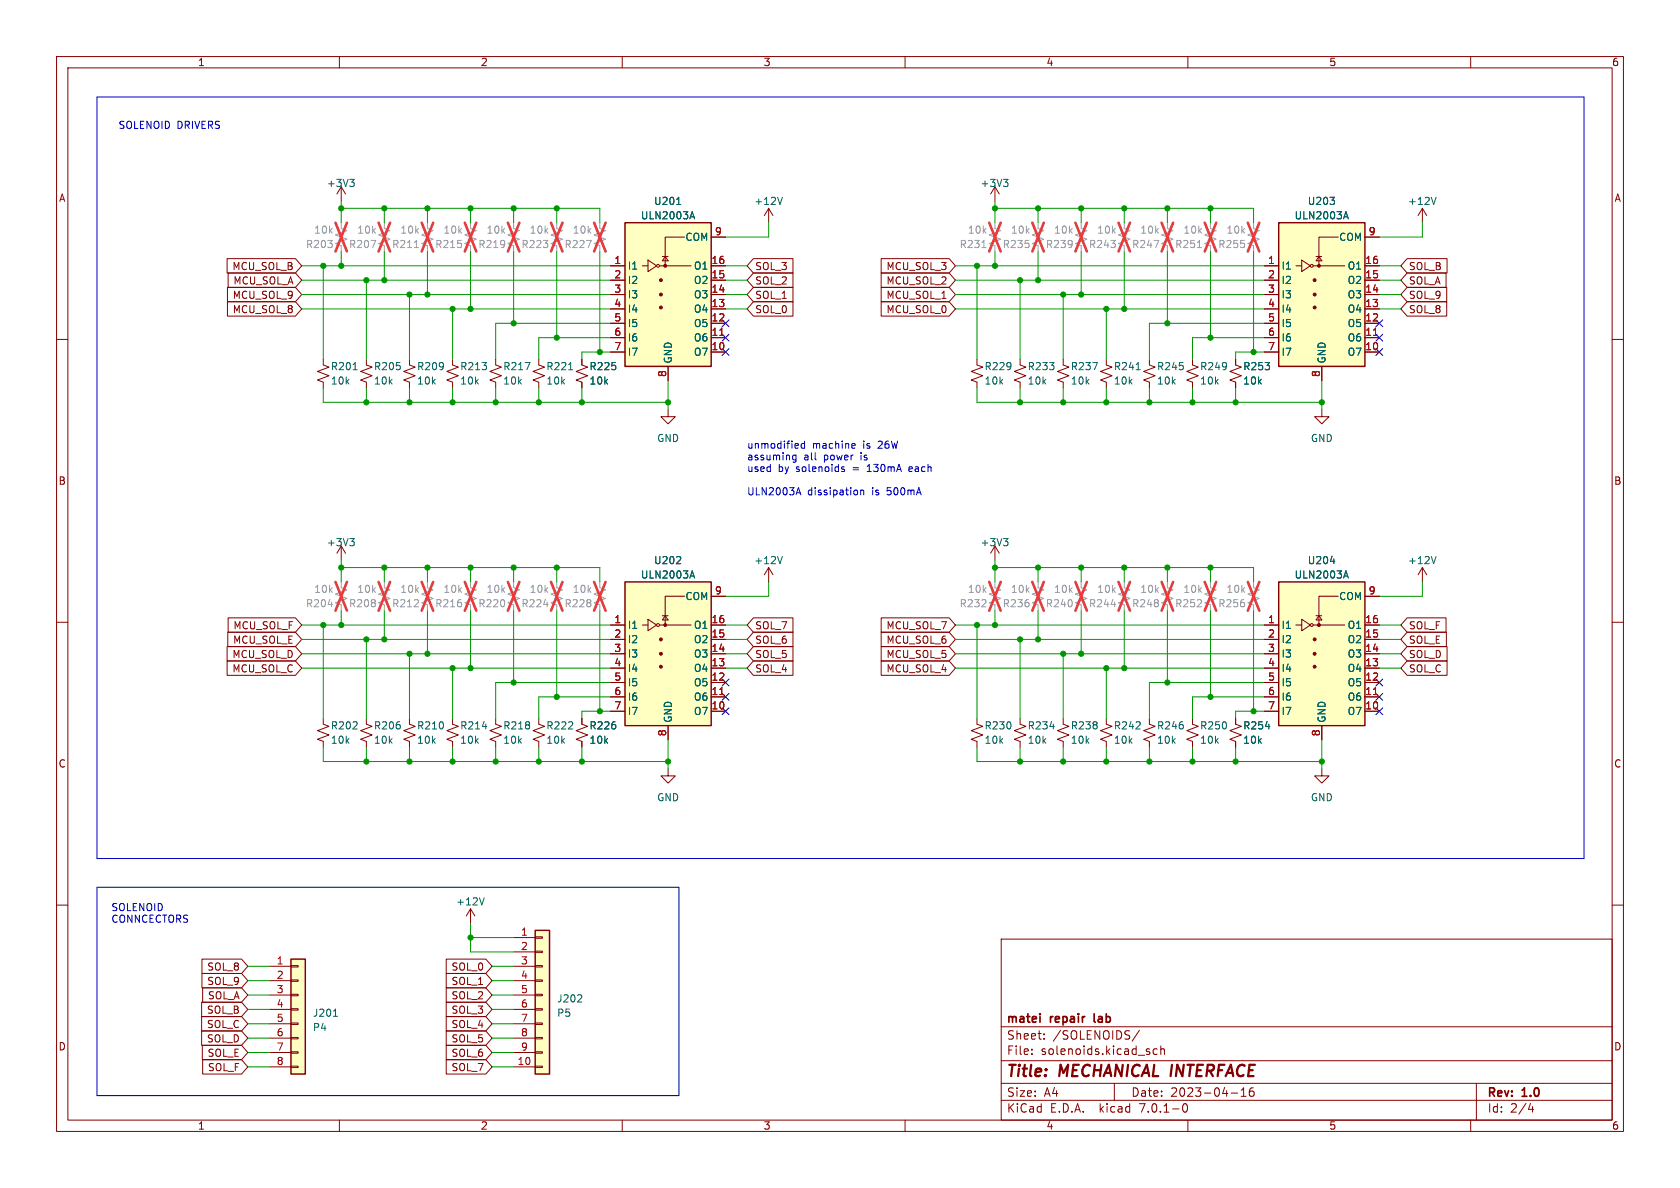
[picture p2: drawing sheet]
<svg xmlns="http://www.w3.org/2000/svg" width="297mm" height="210mm" viewBox="0 0 297 210" stroke-linecap="round" stroke-linejoin="round" font-family="sans-serif">
<defs><g id="words">
<g font-size="2.8" fill="#840000">
<text x="178" y="190.8">Title:</text>
<text x="187.4" y="190.8">MECHANICAL INTERFACE</text>
</g>
<g font-size="2.1" fill="#840000">
<text x="178" y="183.9">Sheet:</text>
<text x="178" y="181.1">matei</text>
<text x="185.8" y="181.1">repair</text>
<text x="186.2" y="183.9">/SOLENOIDS/</text>
<text x="194" y="181.1">lab</text>
<text x="178" y="186.6">File:</text>
<text x="184" y="186.6">solenoids.kicad_sch</text>
<text x="178" y="196.8">KiCad</text>
<text x="178" y="194">Size:</text>
<text x="184.6" y="194">A4</text>
<text x="185.7" y="196.8">E.D.A.</text>
<text x="194.4" y="196.8">kicad</text>
<text x="200" y="194">Date:</text>
<text x="201.5" y="196.8">7.0.1-0</text>
<text x="206.9" y="194">2023-04-16</text>
<text x="263" y="194.2">Rev:</text>
<text x="263" y="196.8">Id:</text>
<text x="267" y="196.8">2/4</text>
<text x="269.2" y="194.2">1.0</text>
</g>
<g font-size="1.8" fill="#840000">
<text x="35" y="11.8">1</text>
<text x="85" y="11.8">2</text>
<text x="135" y="11.8">3</text>
<text x="185" y="11.8">4</text>
<text x="235" y="11.8">5</text>
<text x="285" y="11.8">6</text>
<text x="10.4" y="35.8">A</text>
<text x="285.4" y="35.8">A</text>
<text x="41" y="47.9">MCU_SOL_B</text>
<text x="133.5" y="47.9">SOL_3</text>
<text x="156.6" y="47.9">MCU_SOL_3</text>
<text x="249.1" y="47.9">SOL_B</text>
<text x="41" y="53">MCU_SOL_9</text>
<text x="41.1" y="50.4">MCU_SOL_A</text>
<text x="133.5" y="53">SOL_1</text>
<text x="133.5" y="50.4">SOL_2</text>
<text x="156.6" y="50.4">MCU_SOL_2</text>
<text x="156.6" y="53">MCU_SOL_1</text>
<text x="249.1" y="50.4">SOL_A</text>
<text x="249.1" y="53">SOL_9</text>
<text x="41" y="55.5">MCU_SOL_8</text>
<text x="133.5" y="55.5">SOL_0</text>
<text x="156.6" y="55.5">MCU_SOL_0</text>
<text x="249.1" y="55.5">SOL_8</text>
<text x="10.3" y="85.8">B</text>
<text x="285.3" y="85.8">B</text>
<text x="41.1" y="113.9">MCU_SOL_E</text>
<text x="41.1" y="111.4">MCU_SOL_F</text>
<text x="133.5" y="111.4">SOL_7</text>
<text x="133.5" y="113.9">SOL_6</text>
<text x="156.6" y="111.4">MCU_SOL_7</text>
<text x="156.6" y="113.9">MCU_SOL_6</text>
<text x="249.1" y="113.9">SOL_E</text>
<text x="249.1" y="111.4">SOL_F</text>
<text x="41" y="119">MCU_SOL_C</text>
<text x="41" y="116.5">MCU_SOL_D</text>
<text x="133.5" y="119">SOL_4</text>
<text x="133.5" y="116.5">SOL_5</text>
<text x="156.6" y="119">MCU_SOL_4</text>
<text x="156.6" y="116.5">MCU_SOL_5</text>
<text x="249.1" y="119">SOL_C</text>
<text x="249.1" y="116.5">SOL_D</text>
<text x="10.3" y="135.8">C</text>
<text x="285.3" y="135.8">C</text>
<text x="36.5" y="171.7">SOL_8</text>
<text x="79.7" y="171.7">SOL_0</text>
<text x="36.5" y="179.4">SOL_B</text>
<text x="36.5" y="174.3">SOL_9</text>
<text x="36.6" y="176.8">SOL_A</text>
<text x="79.7" y="176.8">SOL_2</text>
<text x="79.7" y="179.4">SOL_3</text>
<text x="79.7" y="174.3">SOL_1</text>
<text x="10.3" y="185.8">D</text>
<text x="36.5" y="184.4">SOL_D</text>
<text x="36.5" y="181.9">SOL_C</text>
<text x="79.7" y="184.4">SOL_5</text>
<text x="79.7" y="181.9">SOL_4</text>
<text x="285.3" y="185.8">D</text>
<text x="36.6" y="187">SOL_E</text>
<text x="36.6" y="189.5">SOL_F</text>
<text x="79.7" y="189.5">SOL_7</text>
<text x="79.7" y="187">SOL_6</text>
<text x="35" y="199.8">1</text>
<text x="85" y="199.8">2</text>
<text x="135" y="199.8">3</text>
<text x="185" y="199.8">4</text>
<text x="235" y="199.8">5</text>
<text x="285" y="199.8">6</text>
</g>
<g font-size="1.8" fill="#0000c2">
<text x="21" y="22.9">SOLENOID DRIVERS</text>
<text x="132.1" y="79.4">unmodified</text>
<text x="132.1" y="81.5">assuming</text>
<text x="132.1" y="83.5">used</text>
<text x="137.6" y="83.5">by</text>
<text x="140.8" y="83.5">solenoids</text>
<text x="142.1" y="81.5">all</text>
<text x="143.6" y="79.4">machine</text>
<text x="145.7" y="81.5">power</text>
<text x="150.9" y="83.5">=</text>
<text x="152.3" y="81.5">is</text>
<text x="152.7" y="79.4">is</text>
<text x="153.6" y="83.5">130mA</text>
<text x="155.4" y="79.4">26W</text>
<text x="161.1" y="83.5">each</text>
<text x="132.1" y="87.6">ULN2003A</text>
<text x="142.8" y="87.6">dissipation</text>
<text x="154.2" y="87.6">is</text>
<text x="157" y="87.6">500mA</text>
<text x="19.7" y="161.1">SOLENOID</text>
<text x="19.7" y="163.2">CONNCECTORS</text>
</g>
<g font-size="1.8" fill="#006464">
<text x="57.7" y="33.2">+3V3</text>
<text x="173.3" y="33.2">+3V3</text>
<text x="113.2" y="38.9">ULN2003A</text>
<text x="115.6" y="36.4">U201</text>
<text x="133.3" y="36.4">+12V</text>
<text x="228.8" y="38.9">ULN2003A</text>
<text x="231.1" y="36.4">U203</text>
<text x="248.9" y="36.4">+12V</text>
<text x="111" y="47.8">I1</text>
<text x="121" y="42.7">COM</text>
<text x="122.6" y="47.8">O1</text>
<text x="226.6" y="47.8">I1</text>
<text x="236.6" y="42.7">COM</text>
<text x="238.1" y="47.8">O1</text>
<text x="111" y="50.4">I2</text>
<text x="111" y="52.9">I3</text>
<text x="122.6" y="52.9">O3</text>
<text x="122.6" y="50.4">O2</text>
<text x="226.6" y="50.4">I2</text>
<text x="226.6" y="52.9">I3</text>
<text x="238.1" y="52.9">O3</text>
<text x="238.1" y="50.4">O2</text>
<text x="111" y="55.4">I4</text>
<text x="111" y="58">I5</text>
<text x="122.6" y="58">O5</text>
<text x="122.6" y="55.4">O4</text>
<text x="226.6" y="55.4">I4</text>
<text x="226.6" y="58">I5</text>
<text x="238.1" y="58">O5</text>
<text x="238.1" y="55.4">O4</text>
<text x="58.4" y="65.6">R201</text>
<text x="66" y="65.6">R205</text>
<text x="73.7" y="65.6">R209</text>
<text x="81.3" y="65.6">R213</text>
<text x="88.9" y="65.6">R217</text>
<text x="96.5" y="65.6">R221</text>
<text x="104.1" y="65.6">R225</text>
<text x="111" y="60.5">I6</text>
<text x="111" y="63.1">I7</text>
<text x="118.9" y="64.3" transform="rotate(-90 118.9 64.3)">GND</text>
<text x="122.6" y="63.1">O7</text>
<text x="122.6" y="60.5">O6</text>
<text x="174" y="65.6">R229</text>
<text x="181.6" y="65.6">R233</text>
<text x="189.2" y="65.6">R237</text>
<text x="196.9" y="65.6">R241</text>
<text x="204.5" y="65.6">R245</text>
<text x="212.1" y="65.6">R249</text>
<text x="219.7" y="65.6">R253</text>
<text x="226.6" y="60.5">I6</text>
<text x="226.6" y="63.1">I7</text>
<text x="234.5" y="64.3" transform="rotate(-90 234.5 64.3)">GND</text>
<text x="238.1" y="63.1">O7</text>
<text x="238.1" y="60.5">O6</text>
<text x="58.4" y="68.1">10k</text>
<text x="66" y="68.1">10k</text>
<text x="73.7" y="68.1">10k</text>
<text x="81.3" y="68.1">10k</text>
<text x="88.9" y="68.1">10k</text>
<text x="96.5" y="68.1">10k</text>
<text x="104.1" y="68.1">10k</text>
<text x="174" y="68.1">10k</text>
<text x="181.6" y="68.1">10k</text>
<text x="189.2" y="68.1">10k</text>
<text x="196.9" y="68.1">10k</text>
<text x="204.5" y="68.1">10k</text>
<text x="212.1" y="68.1">10k</text>
<text x="219.7" y="68.1">10k</text>
<text x="116.1" y="78.3">GND</text>
<text x="231.7" y="78.3">GND</text>
<text x="57.7" y="96.7">+3V3</text>
<text x="115.6" y="99.9">U202</text>
<text x="133.3" y="99.9">+12V</text>
<text x="173.3" y="96.7">+3V3</text>
<text x="231.1" y="99.9">U204</text>
<text x="248.9" y="99.9">+12V</text>
<text x="113.2" y="102.4">ULN2003A</text>
<text x="121" y="106.2">COM</text>
<text x="228.8" y="102.4">ULN2003A</text>
<text x="236.6" y="106.2">COM</text>
<text x="111" y="111.3">I1</text>
<text x="111" y="113.9">I2</text>
<text x="122.6" y="113.9">O2</text>
<text x="122.6" y="111.3">O1</text>
<text x="226.6" y="111.3">I1</text>
<text x="226.6" y="113.9">I2</text>
<text x="238.1" y="113.9">O2</text>
<text x="238.1" y="111.3">O1</text>
<text x="111" y="116.4">I3</text>
<text x="111" y="118.9">I4</text>
<text x="122.6" y="118.9">O4</text>
<text x="122.6" y="116.4">O3</text>
<text x="226.6" y="116.4">I3</text>
<text x="226.6" y="118.9">I4</text>
<text x="238.1" y="118.9">O4</text>
<text x="238.1" y="116.4">O3</text>
<text x="111" y="121.5">I5</text>
<text x="111" y="124">I6</text>
<text x="122.6" y="124">O6</text>
<text x="122.6" y="121.5">O5</text>
<text x="226.6" y="121.5">I5</text>
<text x="226.6" y="124">I6</text>
<text x="238.1" y="124">O6</text>
<text x="238.1" y="121.5">O5</text>
<text x="58.4" y="129.1">R202</text>
<text x="58.4" y="131.6">10k</text>
<text x="66" y="129.1">R206</text>
<text x="66" y="131.6">10k</text>
<text x="73.7" y="129.1">R210</text>
<text x="73.7" y="131.6">10k</text>
<text x="81.3" y="129.1">R214</text>
<text x="81.3" y="131.6">10k</text>
<text x="88.9" y="129.1">R218</text>
<text x="88.9" y="131.6">10k</text>
<text x="96.5" y="129.1">R222</text>
<text x="96.5" y="131.6">10k</text>
<text x="104.1" y="129.1">R226</text>
<text x="104.1" y="131.6">10k</text>
<text x="111" y="126.6">I7</text>
<text x="118.9" y="127.8" transform="rotate(-90 118.9 127.8)">GND</text>
<text x="122.6" y="126.6">O7</text>
<text x="174" y="129.1">R230</text>
<text x="174" y="131.6">10k</text>
<text x="181.6" y="129.1">R234</text>
<text x="181.6" y="131.6">10k</text>
<text x="189.2" y="129.1">R238</text>
<text x="189.2" y="131.6">10k</text>
<text x="196.9" y="129.1">R242</text>
<text x="196.9" y="131.6">10k</text>
<text x="204.5" y="129.1">R246</text>
<text x="204.5" y="131.6">10k</text>
<text x="212.1" y="129.1">R250</text>
<text x="212.1" y="131.6">10k</text>
<text x="219.7" y="129.1">R254</text>
<text x="219.7" y="131.6">10k</text>
<text x="226.6" y="126.6">I7</text>
<text x="234.5" y="127.8" transform="rotate(-90 234.5 127.8)">GND</text>
<text x="238.1" y="126.6">O7</text>
<text x="116.1" y="141.8">GND</text>
<text x="231.7" y="141.8">GND</text>
<text x="80.6" y="160.2">+12V</text>
<text x="55.3" y="179.9">J201</text>
<text x="98.4" y="177.4">J202</text>
<text x="98.4" y="179.9">P5</text>
<text x="55.3" y="182.4">P4</text>
</g>
<g font-size="1.8" fill="#989898">
<text x="55.5" y="41.5">10k</text>
<text x="63.1" y="41.5">10k</text>
<text x="70.7" y="41.5">10k</text>
<text x="78.3" y="41.5">10k</text>
<text x="86" y="41.5">10k</text>
<text x="93.6" y="41.5">10k</text>
<text x="101.2" y="41.5">10k</text>
<text x="171" y="41.5">10k</text>
<text x="178.7" y="41.5">10k</text>
<text x="186.3" y="41.5">10k</text>
<text x="193.9" y="41.5">10k</text>
<text x="201.5" y="41.5">10k</text>
<text x="209.1" y="41.5">10k</text>
<text x="216.8" y="41.5">10k</text>
<text x="54" y="44">R203</text>
<text x="61.6" y="44">R207</text>
<text x="69.3" y="44">R211</text>
<text x="76.9" y="44">R215</text>
<text x="84.5" y="44">R219</text>
<text x="92.1" y="44">R223</text>
<text x="99.7" y="44">R227</text>
<text x="169.6" y="44">R231</text>
<text x="177.2" y="44">R235</text>
<text x="184.8" y="44">R239</text>
<text x="192.5" y="44">R243</text>
<text x="200.1" y="44">R247</text>
<text x="207.7" y="44">R251</text>
<text x="215.3" y="44">R255</text>
<text x="54" y="107.5">R204</text>
<text x="55.5" y="105">10k</text>
<text x="61.6" y="107.5">R208</text>
<text x="63.1" y="105">10k</text>
<text x="69.3" y="107.5">R212</text>
<text x="70.7" y="105">10k</text>
<text x="76.9" y="107.5">R216</text>
<text x="78.3" y="105">10k</text>
<text x="84.5" y="107.5">R220</text>
<text x="86" y="105">10k</text>
<text x="92.1" y="107.5">R224</text>
<text x="93.6" y="105">10k</text>
<text x="99.7" y="107.5">R228</text>
<text x="101.2" y="105">10k</text>
<text x="169.6" y="107.5">R232</text>
<text x="171" y="105">10k</text>
<text x="177.2" y="107.5">R236</text>
<text x="178.7" y="105">10k</text>
<text x="184.8" y="107.5">R240</text>
<text x="186.3" y="105">10k</text>
<text x="192.5" y="107.5">R244</text>
<text x="193.9" y="105">10k</text>
<text x="200.1" y="107.5">R248</text>
<text x="201.5" y="105">10k</text>
<text x="207.7" y="107.5">R252</text>
<text x="209.1" y="105">10k</text>
<text x="215.3" y="107.5">R256</text>
<text x="216.8" y="105">10k</text>
</g>
<g font-size="1.8" fill="#a90000">
<text x="126.3" y="41.7">9</text>
<text x="241.9" y="41.7">9</text>
<text x="108.6" y="46.7">1</text>
<text x="125.7" y="46.7">16</text>
<text x="224.1" y="46.7">1</text>
<text x="241.3" y="46.7">16</text>
<text x="108.6" y="49.3">2</text>
<text x="108.6" y="51.8">3</text>
<text x="125.7" y="51.8">14</text>
<text x="125.7" y="49.3">15</text>
<text x="224.1" y="49.3">2</text>
<text x="224.1" y="51.8">3</text>
<text x="241.3" y="51.8">14</text>
<text x="241.3" y="49.3">15</text>
<text x="108.6" y="54.4">4</text>
<text x="108.6" y="56.9">5</text>
<text x="108.6" y="59.4">6</text>
<text x="125.7" y="59.4">11</text>
<text x="125.7" y="56.9">12</text>
<text x="125.7" y="54.4">13</text>
<text x="224.1" y="54.4">4</text>
<text x="224.1" y="56.9">5</text>
<text x="224.1" y="59.4">6</text>
<text x="241.3" y="59.4">11</text>
<text x="241.3" y="56.9">12</text>
<text x="241.3" y="54.4">13</text>
<text x="108.6" y="62">7</text>
<text x="125.7" y="62">10</text>
<text x="224.1" y="62">7</text>
<text x="241.3" y="62">10</text>
<text x="117.9" y="66.7" transform="rotate(-90 117.9 66.7)">8</text>
<text x="233.4" y="66.7" transform="rotate(-90 233.4 66.7)">8</text>
<text x="126.3" y="105.2">9</text>
<text x="241.9" y="105.2">9</text>
<text x="108.6" y="110.2">1</text>
<text x="108.6" y="112.8">2</text>
<text x="125.7" y="112.8">15</text>
<text x="125.7" y="110.2">16</text>
<text x="224.1" y="110.2">1</text>
<text x="224.1" y="112.8">2</text>
<text x="241.3" y="112.8">15</text>
<text x="241.3" y="110.2">16</text>
<text x="108.6" y="115.3">3</text>
<text x="108.6" y="117.9">4</text>
<text x="125.7" y="117.9">13</text>
<text x="125.7" y="115.3">14</text>
<text x="224.1" y="115.3">3</text>
<text x="224.1" y="117.9">4</text>
<text x="241.3" y="117.9">13</text>
<text x="241.3" y="115.3">14</text>
<text x="108.6" y="120.4">5</text>
<text x="108.6" y="122.9">6</text>
<text x="108.6" y="125.5">7</text>
<text x="125.7" y="125.5">10</text>
<text x="125.7" y="122.9">11</text>
<text x="125.7" y="120.4">12</text>
<text x="224.1" y="120.4">5</text>
<text x="224.1" y="122.9">6</text>
<text x="224.1" y="125.5">7</text>
<text x="241.3" y="125.5">10</text>
<text x="241.3" y="122.9">11</text>
<text x="241.3" y="120.4">12</text>
<text x="117.9" y="130.2" transform="rotate(-90 117.9 130.2)">8</text>
<text x="233.4" y="130.2" transform="rotate(-90 233.4 130.2)">8</text>
<text x="92" y="165.5">1</text>
<text x="48.9" y="170.6">1</text>
<text x="48.9" y="173.1">2</text>
<text x="92" y="168">2</text>
<text x="92" y="170.6">3</text>
<text x="92" y="173.1">4</text>
<text x="48.9" y="175.6">3</text>
<text x="48.9" y="178.2">4</text>
<text x="92" y="175.6">5</text>
<text x="92" y="178.2">6</text>
<text x="48.9" y="180.7">5</text>
<text x="48.9" y="183.3">6</text>
<text x="48.9" y="185.8">7</text>
<text x="92" y="180.7">7</text>
<text x="92" y="183.3">8</text>
<text x="92" y="185.8">9</text>
<text x="48.9" y="188.3">8</text>
<text x="91.4" y="188.3">10</text>
</g>
</g></defs>
<g fill="none" stroke="#840000" stroke-width=".18">
<path d="M10 10h277v190h-277zM12 12h273v186h-273zM60 10v2M110 10v2M160 10v2M210 10v2M260 10v2M60.3 33v2.6M60.3 33l-.7 1.3M60.3 33l.8 1.3M135.9 36.8l-.8 1.3M135.9 36.8v2.6"/>
<path d="M135.9 36.8l.8 1.3M175.9 33v2.6M175.9 33l-.8 1.3M175.9 33l.8 1.3M251.5 36.8l-.8 1.3M251.5 36.8v2.6M251.5 36.8l.7 1.3M10 60h2M40.1 45.7h12.1l1.1 1.3-1.1 1.3h-12.1zM40.2 53.3h12l1.1 1.3-1.1 1.3h-12zM40.2 50.8h12l1.1 1.3-1.1 1.2h-12zM40.3 48.3h11.9l1.1 1.2-1.1 1.3h-11.9z"/>
<path d="M107.9 47h2.6M107.9 59.7h2.6M107.9 57.2h2.6M107.9 54.6h2.6M107.9 52.1h2.6M107.9 49.5h2.6M113.5 47h1.1M114.6 46l1.5 1-1.5 1zM116.6 47h5.6M117.1 45.3h1M117.6 45.3l.5 .8h-1zM121 41.9h-3.4v5.1"/>
<path d="M125.7 47h2.6M125.7 59.7h2.6M125.7 57.2h2.6M125.7 54.6h2.6M125.7 52.1h2.6M125.7 49.5h2.6M125.7 41.9h2.6M133.2 53.3h7v2.6h-7l-1.1-1.3zM133.2 50.8h7v2.5h-7l-1.1-1.2zM133.2 45.7h7v2.6h-7l-1.1-1.3zM133.2 48.3h7v2.5h-7l-1.1-1.3zM155.8 48.3h12l1.1 1.2-1.1 1.3h-12z"/>
<path d="M155.8 53.3h12l1.1 1.3-1.1 1.3h-12zM155.8 45.7h12l1.1 1.3-1.1 1.3h-12zM155.8 50.8h12l1.1 1.3-1.1 1.2h-12zM223.5 47h2.6M223.5 59.7h2.6M223.5 57.2h2.6M223.5 54.6h2.6M223.5 52.1h2.6M223.5 49.5h2.6M229.1 47h1M230.1 46l1.5 1-1.5 1zM232.2 47h5.5"/>
<path d="M232.7 45.3h1M233.2 45.3l.5 .8h-1zM236.6 41.9h-3.4v5.1M241.3 47h2.5M241.3 59.7h2.5M241.3 57.2h2.5M241.3 54.6h2.5M241.3 52.1h2.5M241.3 49.5h2.5M241.3 41.9h2.5M248.8 48.3h6.8v2.5h-6.8l-1.2-1.3zM248.8 53.3h7v2.6h-7l-1.2-1.3z"/>
<path d="M248.8 45.7h7v2.6h-7l-1.2-1.3zM248.8 50.8h7v2.5h-7l-1.2-1.2zM285 60h2M57.1 63.5v1l1.1 .4-2.1 .8 2.1 .7-2.1 .8 1 .4v1M64.8 63.5v1l1 .4-2 .8 2 .7-2 .8 1 .4v1M72.4 63.5v1l1 .4-2 .8 2 .7-2 .8 1 .4v1M80 63.5v1l1 .4-2 .8 2 .7-2 .8 1 .4v1M87.6 63.5v1l1 .4-2 .8 2 .7-2 .8 1 .4v1M95.2 63.5v1l1.1 .4-2.1 .8 2.1 .7-2.1 .8 1 .4v1M102.9 63.5v1l1 .4-2 .8 2 .7-2 .8 1 .4v1M107.9 62.2h2.6M118.1 72.4v1.3h1.3l-1.3 1.2-1.3-1.2h1.3"/>
<path d="M118.1 64.8v2.5M125.7 62.2h2.6M172.7 63.5v1l1 .4-2 .8 2 .7-2 .8 1 .4v1M180.3 63.5v1l1.1 .4-2.1 .8 2.1 .7-2.1 .8 1 .4v1M188 63.5v1l1 .4-2.1 .8 2.1 .7-2.1 .8 1.1 .4v1M195.6 63.5v1l1 .4-2 .8 2 .7-2 .8 1 .4v1M203.2 63.5v1l1 .4-2 .8 2 .7-2 .8 1 .4v1M210.8 63.5v1l1 .4-2 .8 2 .7-2 .8 1 .4v1M218.4 63.5v1l1.1 .4-2.1 .8 2.1 .7-2.1 .8 1 .4v1M223.5 62.2h2.6M233.7 72.4v1.3h1.2l-1.2 1.2-1.3-1.2h1.3M233.7 64.8v2.5"/>
<path d="M241.3 62.2h2.5M60.3 96.5l-.7 1.3M60.3 96.5v2.6M60.3 96.5l.8 1.3M175.9 96.5l-.8 1.3M175.9 96.5v2.6M175.9 96.5l.8 1.3M10 110h2M40.1 116.8h12.1l1.1 1.3-1.1 1.3h-12.1zM40.1 114.3h12.1l1.1 1.3-1.1 1.2h-12.1zM40.3 111.8h11.9l1.1 1.2-1.1 1.3h-11.9zM40.3 109.2h11.9l1.1 1.3-1.1 1.3h-11.9z"/>
<path d="M107.9 110.5h2.6M107.9 118.1h2.6M107.9 115.6h2.6M107.9 113h2.6M113.5 110.5h1.1M114.6 109.5l1.5 1-1.5 1zM116.6 110.5h5.6M117.1 108.8h1M117.6 108.8l.5 .8h-1zM121 105.4h-3.4v5.1M125.7 110.5h2.6M125.7 118.1h2.6"/>
<path d="M125.7 115.6h2.6M125.7 113h2.6M125.7 105.4h2.6M133.2 116.8h7v2.6h-7l-1.1-1.3zM133.2 109.2h7v2.6h-7l-1.1-1.3zM133.2 114.3h7v2.5h-7l-1.1-1.2zM133.2 111.8h7v2.5h-7l-1.1-1.3zM135.9 100.3v2.6M135.9 100.3l-.8 1.3M135.9 100.3l.8 1.3M155.8 109.2h12l1.1 1.3-1.1 1.3h-12zM155.8 116.8h12l1.1 1.3-1.1 1.3h-12z"/>
<path d="M155.8 114.3h12l1.1 1.3-1.1 1.2h-12zM155.8 111.8h12l1.1 1.2-1.1 1.3h-12zM223.5 110.5h2.6M223.5 118.1h2.6M223.5 115.6h2.6M223.5 113h2.6M229.1 110.5h1M230.1 109.5l1.5 1-1.5 1zM232.2 110.5h5.5M232.7 108.8h1M233.2 108.8l.5 .8h-1zM236.6 105.4h-3.4v5.1"/>
<path d="M241.3 110.5h2.5M241.3 118.1h2.5M241.3 115.6h2.5M241.3 113h2.5M241.3 105.4h2.5M248.8 116.8h7v2.6h-7l-1.2-1.3zM248.8 111.8h6.9v2.5h-6.9l-1.2-1.3zM248.8 114.3h7v2.5h-7l-1.2-1.2zM248.8 109.2h6.8v2.6h-6.8l-1.2-1.3zM251.5 100.3v2.6M251.5 100.3l-.8 1.3M251.5 100.3l.7 1.3"/>
<path d="M285 110h2M57.1 127v1l1.1 .4-2.1 .8 2.1 .7-2.1 .8 1 .4v1M64.8 127v1l1 .4-2 .8 2 .7-2 .8 1 .4v1M72.4 127v1l1 .4-2 .8 2 .7-2 .8 1 .4v1M80 127v1l1 .4-2 .8 2 .7-2 .8 1 .4v1M87.6 127v1l1 .4-2 .8 2 .7-2 .8 1 .4v1M95.2 127v1l1.1 .4-2.1 .8 2.1 .7-2.1 .8 1 .4v1M102.9 127v1l1 .4-2 .8 2 .7-2 .8 1 .4v1M107.9 125.7h2.6M107.9 123.2h2.6M107.9 120.7h2.6M118.1 135.9v1.3h1.3l-1.3 1.2-1.3-1.2h1.3"/>
<path d="M118.1 128.3v2.5M125.7 125.7h2.6M125.7 123.2h2.6M125.7 120.7h2.6M172.7 127v1l1 .4-2 .8 2 .7-2 .8 1 .4v1M180.3 127v1l1.1 .4-2.1 .8 2.1 .7-2.1 .8 1 .4v1M188 127v1l1 .4-2.1 .8 2.1 .7-2.1 .8 1.1 .4v1M195.6 127v1l1 .4-2 .8 2 .7-2 .8 1 .4v1M203.2 127v1l1 .4-2 .8 2 .7-2 .8 1 .4v1M210.8 127v1l1 .4-2 .8 2 .7-2 .8 1 .4v1M218.4 127v1l1.1 .4-2.1 .8 2.1 .7-2.1 .8 1 .4v1M223.5 125.7h2.6"/>
<path d="M223.5 123.2h2.6M223.5 120.7h2.6M233.7 135.9v1.3h1.2l-1.2 1.2-1.3-1.2h1.3M233.7 128.3v2.5M241.3 125.7h2.5M241.3 123.2h2.5M241.3 120.7h2.5M10 160h2M285 160h2M35.6 179.7h7.1l1.1 1.3-1.1 1.2h-7.1zM35.6 177.2h7.1l1.1 1.2-1.1 1.3h-7.1zM35.7 172.1h7l1.1 1.3-1.1 1.2h-7z"/>
<path d="M35.7 169.5h7l1.1 1.3-1.1 1.3h-7zM35.8 174.6h6.9l1.1 1.3-1.1 1.3h-6.9zM47.6 170.8h3.8M47.6 173.4h3.8M47.6 175.9h3.8M47.6 178.4h3.8M51.4 178.3h1.3v.3h-1.3zM51.4 175.8h1.3v.2h-1.3zM51.4 173.2h1.3v.3h-1.3zM51.4 170.7h1.3v.2h-1.3zM78.9 179.7h7l1.1 1.3-1.1 1.2h-7zM78.9 174.6h7l1.1 1.3-1.1 1.3h-7z"/>
<path d="M78.9 177.2h7l1.1 1.2-1.1 1.3h-7zM78.9 169.5h7l1.1 1.3-1.1 1.3h-7zM78.9 172.1h7l1.1 1.3-1.1 1.2h-7zM83.2 160.7l.7 1.2M83.2 160.7v2.5M83.2 160.7l-.8 1.2M90.8 170.8h3.8M90.8 173.4h3.8M90.8 175.9h3.8M90.8 178.4h3.8M90.8 165.7h3.8M90.8 168.3h3.8"/>
<path d="M94.6 178.3h1.3v.3h-1.3zM94.6 175.8h1.3v.2h-1.3zM94.6 173.2h1.3v.3h-1.3zM94.6 170.7h1.3v.2h-1.3zM94.6 168.1h1.3v.3h-1.3zM94.6 165.6h1.3v.3h-1.3zM177 166h108v32h-108zM35.6 182.2h7.1l1.1 1.3-1.1 1.3h-7.1zM35.8 184.8h6.9l1.1 1.3-1.1 1.2h-6.9zM35.8 187.3h6.9l1.1 1.3-1.1 1.3h-6.9zM47.6 181h3.8M47.6 183.5h3.8"/>
<path d="M47.6 186.1h3.8M47.6 188.6h3.8M51.4 188.5h1.3v.2h-1.3zM51.4 185.9h1.3v.3h-1.3zM51.4 183.4h1.3v.2h-1.3zM51.4 180.8h1.3v.3h-1.3zM60 198v2M78.9 182.2h7l1.1 1.3-1.1 1.3h-7zM78.9 187.3h7l1.1 1.3-1.1 1.3h-7zM78.9 184.8h7l1.1 1.3-1.1 1.2h-7zM90.8 181h3.8M90.8 183.5h3.8"/>
<path d="M90.8 186.1h3.8M90.8 188.6h3.8M94.6 188.5h1.3v.2h-1.3zM94.6 185.9h1.3v.3h-1.3zM94.6 183.4h1.3v.2h-1.3zM94.6 180.8h1.3v.3h-1.3zM110 198v2M160 198v2M177 194.5h108M177 191.5h108M177 187.5h108M177 181.5h108"/>
<path d="M182.4 186.3v.1M182.4 185.5v.1M184.6 183.6v.1M184.6 182.8v.1M197 191.5v3M201.4 182.1l-1.3 2M204.6 185.5l-.5-.1-.2 .3v.4l.1 .2h.6M205.2 185.5l.2-.1 .4 .1 .1 .9M205.2 184.9v1.5M209.2 195.2l.2-.1a.81 .81 0 0 1 .6 .6 .81 .81 0 0 1-.3 .8l-.1 .1a.81 .81 0 0 1-.4-1.4zM210 198v2M217.6 193.2h1.2"/>
<path d="M219.4 193.8h.9M219.4 192.7l.5-.4v1.5M221.6 192.3a.59 .59 0 0 0-.7 .6v.6l.1 .2 .4 .1 .2-.1 .1-.5-.1-.3h-.5l-.2 .3M260 198v2M261 191.5v6.5M270.2 196.1h.9M270.9 195.6v1"/>
<circle cx="116.3" cy="47" r=".25"/>
<circle cx="231.9" cy="47" r=".25"/>
<circle cx="116.3" cy="110.5" r=".25"/>
<circle cx="231.9" cy="110.5" r=".25"/>
</g>
<g fill="none" stroke="#006464" stroke-width=".18">
<path d="M61.8 31.7h.8l-.4 .5M62.4 32.2l.2 .2v.3l-.2 .3M119.6 36.1h.7M122.1 38.3h.6M122.4 37.4l.4 1.3M138.3 34.9l-.4 1.2M177.4 31.7h.8l-.4 .5M178 32.2l.2 .2v.3l-.2 .3M237.6 38.3h.6M237.9 37.4l.5 1.3M253.9 34.9l-.4 1.2M62.4 65.4h.7"/>
<path d="M100.5 65.4h.7M200.9 65.4h.7M61.8 95.2h.8l-.4 .5M62.4 95.7l.2 .2v.3l-.2 .3M119.6 99.6h.7M120.3 98.5v.4M138.3 98.4l-.4 1.2M177.4 95.2h.8l-.4 .5M178 95.7l.2 .2v.3l-.2 .3M235.2 99.2h.8M253.9 98.4l-.4 1.2M122.1 101.8h.6"/>
<path d="M122.4 100.9l.4 1.3M237.6 101.8h.6M237.9 100.9l.5 1.3M85.6 158.7l-.4 1.3M58.9 179.7h.8M102.1 177.1h.8M102.8 176v.4"/>
</g>
<g fill="#ffffc2" stroke="#ffffc2" stroke-width=".18">
<path d="M51.4 169.5h2.6v20.4h-2.6z"/>
<path d="M94.6 164.5h2.6v25.4h-2.6z"/>
<path d="M110.5 39.4h15.2v25.4h-15.2z"/>
<path d="M226.1 39.4h15.2v25.4h-15.2z"/>
<path d="M226.1 102.9h15.2v25.4h-15.2z"/>
<path d="M110.5 102.9h15.2v25.4h-15.2z"/>
</g>
<path d="M110.5 39.4h15.2v25.4h-15.2zM226.1 39.4h15.2v25.4h-15.2zM110.5 102.9h15.2v25.4h-15.2zM226.1 102.9h15.2v25.4h-15.2zM51.4 169.5h2.6v20.4h-2.6zM94.6 164.5h2.6v25.4h-2.6z" fill="none" stroke="#840000" stroke-width=".25"/>
<g fill="none" stroke="#a1a1a1" stroke-width=".18">
<path d="M60.3 39.4v1l1 .4-2 .7 2 .8-2 .8 1 .3v1.1M67.9 39.4v1l1.1 .4-2.1 .7 2.1 .8-2.1 .8 1 .3v1.1M75.6 39.4v1l1 .4-2.1 .7 2.1 .8-2.1 .8 1.1 .3v1.1M83.2 39.4v1l1 .4-2 .7 2 .8-2 .8 1 .3v1.1M90.8 39.4v1l1 .4-2 .7 2 .8-2 .8 1 .3v1.1M98.4 39.4v1l1 .4-2 .7 2 .8-2 .8 1 .3v1.1M106 39.4v1l1.1 .4-2.1 .7 2.1 .8-2.1 .8 1 .3v1.1M175.9 39.4v1l1 .4-2 .7 2 .8-2 .8 1 .3v1.1M183.5 39.4v1l1 .4-2 .7 2 .8-2 .8 1 .3v1.1M191.1 39.4v1l1.1 .4-2.1 .7 2.1 .8-2.1 .8 1 .3v1.1M198.8 39.4v1l1 .4-2.1 .7 2.1 .8-2.1 .8 1.1 .3v1.1M206.4 39.4v1l1 .4-2 .7 2 .8-2 .8 1 .3v1.1"/>
<path d="M214 39.4v1l1 .4-2 .7 2 .8-2 .8 1 .3v1.1M221.6 39.4v1l1 .4-2 .7 2 .8-2 .8 1 .3v1.1M60.3 102.9v1l1 .4-2 .7 2 .8-2 .8 1 .3v1.1M67.9 102.9v1l1.1 .4-2.1 .7 2.1 .8-2.1 .8 1 .3v1.1M75.6 102.9v1l1 .4-2.1 .7 2.1 .8-2.1 .8 1.1 .3v1.1M83.2 102.9v1l1 .4-2 .7 2 .8-2 .8 1 .3v1.1M90.8 102.9v1l1 .4-2 .7 2 .8-2 .8 1 .3v1.1M98.4 102.9v1l1 .4-2 .7 2 .8-2 .8 1 .3v1.1M106 102.9v1l1.1 .4-2.1 .7 2.1 .8-2.1 .8 1 .3v1.1M175.9 102.9v1l1 .4-2 .7 2 .8-2 .8 1 .3v1.1M183.5 102.9v1l1 .4-2 .7 2 .8-2 .8 1 .3v1.1M191.1 102.9v1l1.1 .4-2.1 .7 2.1 .8-2.1 .8 1 .3v1.1"/>
<path d="M198.8 102.9v1l1 .4-2.1 .7 2.1 .8-2.1 .8 1.1 .3v1.1M206.4 102.9v1l1 .4-2 .7 2 .8-2 .8 1 .3v1.1M214 102.9v1l1 .4-2 .7 2 .8-2 .8 1 .3v1.1M221.6 102.9v1l1 .4-2 .7 2 .8-2 .8 1 .3v1.1"/>
</g>
<g fill="none" stroke="#eb3a3d" stroke-width=".46">
<path d="M59.3 39.4l2 5.1M61.3 39.4l-2 5.1M66.9 39.4l2.1 5.1M69 39.4l-2.1 5.1M74.5 39.4l2.1 5.1M76.6 39.4l-2.1 5.1M82.2 39.4l2 5.1M84.2 39.4l-2 5.1M89.8 39.4l2 5.1M91.8 39.4l-2 5.1M97.4 39.4l2 5.1M99.4 39.4l-2 5.1"/>
<path d="M105 39.4l2.1 5.1M107.1 39.4l-2.1 5.1M174.9 39.4l2 5.1M176.9 39.4l-2 5.1M182.5 39.4l2 5.1M184.5 39.4l-2 5.1M190.1 39.4l2.1 5.1M192.2 39.4l-2.1 5.1M197.7 39.4l2.1 5.1M199.8 39.4l-2.1 5.1M205.4 39.4l2 5.1M207.4 39.4l-2 5.1"/>
<path d="M213 39.4l2 5.1M215 39.4l-2 5.1M220.6 39.4l2 5.1M222.6 39.4l-2 5.1M59.3 102.9l2 5.1M61.3 102.9l-2 5.1M66.9 102.9l2.1 5.1M69 102.9l-2.1 5.1M74.5 102.9l2.1 5.1M76.6 102.9l-2.1 5.1M82.2 102.9l2 5.1M84.2 102.9l-2 5.1"/>
<path d="M89.8 102.9l2 5.1M91.8 102.9l-2 5.1M97.4 102.9l2 5.1M99.4 102.9l-2 5.1M105 102.9l2.1 5.1M107.1 102.9l-2.1 5.1M174.9 102.9l2 5.1M176.9 102.9l-2 5.1M182.5 102.9l2 5.1M184.5 102.9l-2 5.1M190.1 102.9l2.1 5.1M192.2 102.9l-2.1 5.1"/>
<path d="M197.7 102.9l2.1 5.1M199.8 102.9l-2.1 5.1M205.4 102.9l2 5.1M207.4 102.9l-2 5.1M213 102.9l2 5.1M215 102.9l-2 5.1M220.6 102.9l2 5.1M222.6 102.9l-2 5.1"/>
</g>
<path d="M73.3 43.8h.7M173.6 43.8h.7M211.7 43.8h.7" fill="none" stroke="#989898" stroke-width=".18"/>
<g fill="#840000" stroke="#840000" stroke-width=".18">
<circle cx="116.8" cy="54.4" r=".25"/>
<circle cx="116.8" cy="52.1" r=".25"/>
<circle cx="116.8" cy="49.5" r=".25"/>
<circle cx="117.6" cy="47" r=".25"/>
<circle cx="232.4" cy="54.4" r=".25"/>
<circle cx="232.4" cy="52.1" r=".25"/>
<circle cx="232.4" cy="49.5" r=".25"/>
<circle cx="233.2" cy="47" r=".25"/>
<circle cx="232.4" cy="117.9" r=".25"/>
<circle cx="232.4" cy="115.6" r=".25"/>
<circle cx="232.4" cy="113" r=".25"/>
<circle cx="233.2" cy="110.5" r=".25"/>
<circle cx="116.8" cy="117.9" r=".25"/>
<circle cx="116.8" cy="115.6" r=".25"/>
<circle cx="116.8" cy="113" r=".25"/>
<circle cx="117.6" cy="110.5" r=".25"/>
</g>
<path d="M127.2 59.3h.8M242.8 59.3h.7M127.2 122.8h.8M242.8 122.8h.7" fill="none" stroke="#a90000" stroke-width=".18"/>
<g fill="none" stroke="#0000c2" stroke-width=".18">
<path d="M17.1 17.1h262.9v134.7h-262.9zM142.2 78v1.2M142.2 78.5l-.3-.1-.3 .2 .2 .6h.4M150.8 78.4l.3 .1 .1 .2-.6 .1M151.1 79.2h-.3M140.1 81.1l.3 .2 .3-.1M140.2 81.7h.1M140.7 80.5v1l-.1 .2M140.7 80.5h-.3l-.3 .2M140.8 87.1h.7M141.2 86.2l.4 1.3M148.8 82.8l.5 .3-.2 .3-.3-.1"/>
<path d="M149.3 82.6l-.3-.1-.2 .2M152.2 86.6v.9M152.2 86.7l.1-.1 .3 .1 .1 .8M17.1 156.8h102.9v36.9h-102.9z"/>
</g>
<g fill="none" stroke="#009600" stroke-width=".18">
<path d="M60.3 35.6v3.8M60.3 36.8h45.7v2.6M67.9 36.8v2.6M75.6 36.8v2.6M83.2 36.8v2.6M90.8 36.8v2.6M98.4 36.8v2.6M135.9 39.4v2.5h-7.6M175.9 36.8h45.7v2.6M175.9 35.6v3.8M183.5 36.8v2.6M191.1 36.8v2.6"/>
<path d="M198.8 36.8v2.6M206.4 36.8v2.6M214 36.8v2.6M251.5 39.4v2.5h-7.7M53.3 49.5h54.6M53.3 52.1h54.6M53.3 54.6h54.6M53.3 47h54.6M57.1 47v16.5M60.3 44.5v2.5M64.8 49.5v14M67.9 44.5v5"/>
<path d="M72.4 52.1v11.4M75.6 44.5v7.6M80 54.6v8.9M83.2 44.5v10.1M90.8 44.5v12.7M98.4 44.5v15.2M106 44.5v17.7M107.9 59.7h-12.7v3.8M107.9 57.2h-20.3v6.3M128.3 49.5h3.8M128.3 52.1h3.8M128.3 54.6h3.8"/>
<path d="M128.3 47h3.8M168.9 49.5h54.6M168.9 52.1h54.6M168.9 54.6h54.6M168.9 47h54.6M172.7 47v16.5M175.9 44.5v2.5M180.3 49.5v14M183.5 44.5v5M188 52.1v11.4M191.1 44.5v7.6M195.6 54.6v8.9"/>
<path d="M198.8 44.5v10.1M206.4 44.5v12.7M214 44.5v15.2M221.6 44.5v17.7M223.5 57.2h-20.3v6.3M223.5 59.7h-12.7v3.8M243.8 49.5h3.8M243.8 52.1h3.8M243.8 54.6h3.8M243.8 47h3.8M57.1 68.6v2.5h61M64.8 68.6v2.5"/>
<path d="M72.4 68.6v2.5M80 68.6v2.5M87.6 68.6v2.5M95.2 68.6v2.5M102.9 68.6v2.5M107.9 62.2h-5v1.3M118.1 67.3v5.1M172.7 68.6v2.5h61M180.3 68.6v2.5M188 68.6v2.5M195.6 68.6v2.5M203.2 68.6v2.5"/>
<path d="M210.8 68.6v2.5M218.4 68.6v2.5M223.5 62.2h-5.1v1.3M233.7 67.3v5.1M60.3 99.1v3.8M175.9 99.1v3.8M53.3 115.6h54.6M53.3 118.1h54.6M53.3 113h54.6M53.3 110.5h54.6M57.1 110.5v16.5M60.3 108v2.5"/>
<path d="M60.3 100.3h45.7v2.6M64.8 113v14M67.9 100.3v2.6M67.9 108v5M72.4 115.6v11.4M75.6 100.3v2.6M75.6 108v7.6M80 118.1v8.9M83.2 100.3v2.6M83.2 108v10.1M90.8 100.3v2.6M90.8 108v12.7"/>
<path d="M98.4 100.3v2.6M98.4 108v15.2M106 108v17.7M128.3 115.6h3.8M128.3 118.1h3.8M128.3 113h3.8M128.3 110.5h3.8M135.9 102.9v2.5h-7.6M168.9 115.6h54.6M168.9 118.1h54.6M168.9 113h54.6M168.9 110.5h54.6"/>
<path d="M172.7 110.5v16.5M175.9 100.3h45.7v2.6M175.9 108v2.5M180.3 113v14M183.5 100.3v2.6M183.5 108v5M188 115.6v11.4M191.1 100.3v2.6M191.1 108v7.6M195.6 118.1v8.9M198.8 100.3v2.6M198.8 108v10.1"/>
<path d="M206.4 100.3v2.6M206.4 108v12.7M214 100.3v2.6M214 108v15.2M221.6 108v17.7M243.8 115.6h3.8M243.8 118.1h3.8M243.8 113h3.8M243.8 110.5h3.8M251.5 102.9v2.5h-7.7M57.1 132.1v2.5h61M64.8 132.1v2.5"/>
<path d="M72.4 132.1v2.5M80 132.1v2.5M87.6 132.1v2.5M95.2 132.1v2.5M102.9 132.1v2.5M107.9 120.7h-20.3v6.3M107.9 123.2h-12.7v3.8M107.9 125.7h-5v1.3M118.1 130.8v5.1M172.7 132.1v2.5h61M180.3 132.1v2.5M188 132.1v2.5"/>
<path d="M195.6 132.1v2.5M203.2 132.1v2.5M210.8 132.1v2.5M218.4 132.1v2.5M223.5 120.7h-20.3v6.3M223.5 123.2h-12.7v3.8M223.5 125.7h-5.1v1.3M233.7 130.8v5.1M43.8 170.8h3.8M43.8 175.9h3.8M43.8 178.4h3.8M43.8 173.4h3.8"/>
<path d="M83.2 163.2v5.1h7.6M83.2 165.7h7.6M87 170.8h3.8M87 175.9h3.8M87 178.4h3.8M87 173.4h3.8M43.8 181h3.8M43.8 186.1h3.8M43.8 183.5h3.8M43.8 188.6h3.8M87 181h3.8M87 186.1h3.8"/>
<path d="M87 183.5h3.8M87 188.6h3.8"/>
</g>
<g fill="none" stroke="#000084" stroke-width=".18">
<path d="M127.7 56.5l1.2 1.3M127.7 59.1l1.2 1.2M128.9 56.5l-1.2 1.3M128.9 59.1l-1.2 1.2M243.2 56.5l1.2 1.3M243.2 59.1l1.2 1.2M244.4 56.5l-1.2 1.3M244.4 59.1l-1.2 1.2M127.7 61.6l1.2 1.2M128.9 61.6l-1.2 1.2M243.2 61.6l1.2 1.2M244.4 61.6l-1.2 1.2"/>
<path d="M127.7 125.1l1.2 1.2M127.7 120l1.2 1.3M127.7 122.6l1.2 1.2M128.9 125.1l-1.2 1.2M128.9 120l-1.2 1.3M128.9 122.6l-1.2 1.2M243.2 122.6l1.2 1.2M243.2 125.1l1.2 1.2M243.2 120l1.2 1.3M244.4 122.6l-1.2 1.2M244.4 125.1l-1.2 1.2M244.4 120l-1.2 1.3"/>
</g>
<g fill="#009600" stroke="#009600" stroke-width=".18">
<circle cx="83.2" cy="165.7" r=".46"/>
<circle cx="106" cy="125.7" r=".46"/>
<circle cx="118.1" cy="134.6" r=".46"/>
<circle cx="98.4" cy="123.2" r=".46"/>
<circle cx="102.9" cy="134.6" r=".46"/>
<circle cx="95.2" cy="134.6" r=".46"/>
<circle cx="87.6" cy="134.6" r=".46"/>
<circle cx="106" cy="62.2" r=".46"/>
<circle cx="102.9" cy="71.1" r=".46"/>
<circle cx="95.2" cy="71.1" r=".46"/>
<circle cx="87.6" cy="71.1" r=".46"/>
<circle cx="98.4" cy="36.8" r=".46"/>
<circle cx="118.1" cy="71.1" r=".46"/>
<circle cx="98.4" cy="100.3" r=".46"/>
<circle cx="90.8" cy="100.3" r=".46"/>
<circle cx="83.2" cy="118.1" r=".46"/>
<circle cx="90.8" cy="120.7" r=".46"/>
<circle cx="75.6" cy="100.3" r=".46"/>
<circle cx="83.2" cy="100.3" r=".46"/>
<circle cx="72.4" cy="115.6" r=".46"/>
<circle cx="67.9" cy="113" r=".46"/>
<circle cx="80" cy="118.1" r=".46"/>
<circle cx="75.6" cy="115.6" r=".46"/>
<circle cx="64.8" cy="113" r=".46"/>
<circle cx="67.9" cy="100.3" r=".46"/>
<circle cx="60.3" cy="100.3" r=".46"/>
<circle cx="57.1" cy="110.5" r=".46"/>
<circle cx="60.3" cy="110.5" r=".46"/>
<circle cx="72.4" cy="134.6" r=".46"/>
<circle cx="80" cy="134.6" r=".46"/>
<circle cx="64.8" cy="134.6" r=".46"/>
<circle cx="67.9" cy="36.8" r=".46"/>
<circle cx="64.8" cy="49.5" r=".46"/>
<circle cx="67.9" cy="49.5" r=".46"/>
<circle cx="64.8" cy="71.1" r=".46"/>
<circle cx="80" cy="71.1" r=".46"/>
<circle cx="72.4" cy="71.1" r=".46"/>
<circle cx="60.3" cy="36.8" r=".46"/>
<circle cx="60.3" cy="47" r=".46"/>
<circle cx="80" cy="54.6" r=".46"/>
<circle cx="72.4" cy="52.1" r=".46"/>
<circle cx="75.6" cy="52.1" r=".46"/>
<circle cx="57.1" cy="47" r=".46"/>
<circle cx="75.6" cy="36.8" r=".46"/>
<circle cx="98.4" cy="59.7" r=".46"/>
<circle cx="83.2" cy="54.6" r=".46"/>
<circle cx="90.8" cy="57.2" r=".46"/>
<circle cx="83.2" cy="36.8" r=".46"/>
<circle cx="90.8" cy="36.8" r=".46"/>
<circle cx="203.2" cy="71.1" r=".46"/>
<circle cx="195.6" cy="71.1" r=".46"/>
<circle cx="210.8" cy="71.1" r=".46"/>
<circle cx="188" cy="71.1" r=".46"/>
<circle cx="198.8" cy="36.8" r=".46"/>
<circle cx="180.3" cy="71.1" r=".46"/>
<circle cx="198.8" cy="54.6" r=".46"/>
<circle cx="198.8" cy="100.3" r=".46"/>
<circle cx="214" cy="100.3" r=".46"/>
<circle cx="206.4" cy="100.3" r=".46"/>
<circle cx="214" cy="59.7" r=".46"/>
<circle cx="221.6" cy="62.2" r=".46"/>
<circle cx="233.7" cy="71.1" r=".46"/>
<circle cx="206.4" cy="36.8" r=".46"/>
<circle cx="214" cy="36.8" r=".46"/>
<circle cx="206.4" cy="57.2" r=".46"/>
<circle cx="218.4" cy="71.1" r=".46"/>
<circle cx="206.4" cy="120.7" r=".46"/>
<circle cx="195.6" cy="134.6" r=".46"/>
<circle cx="198.8" cy="118.1" r=".46"/>
<circle cx="210.8" cy="134.6" r=".46"/>
<circle cx="203.2" cy="134.6" r=".46"/>
<circle cx="195.6" cy="118.1" r=".46"/>
<circle cx="191.1" cy="115.6" r=".46"/>
<circle cx="214" cy="123.2" r=".46"/>
<circle cx="221.6" cy="125.7" r=".46"/>
<circle cx="233.7" cy="134.6" r=".46"/>
<circle cx="218.4" cy="134.6" r=".46"/>
<circle cx="180.3" cy="113" r=".46"/>
<circle cx="183.5" cy="113" r=".46"/>
<circle cx="191.1" cy="100.3" r=".46"/>
<circle cx="180.3" cy="134.6" r=".46"/>
<circle cx="175.9" cy="110.5" r=".46"/>
<circle cx="172.7" cy="110.5" r=".46"/>
<circle cx="188" cy="115.6" r=".46"/>
<circle cx="175.9" cy="100.3" r=".46"/>
<circle cx="183.5" cy="100.3" r=".46"/>
<circle cx="188" cy="134.6" r=".46"/>
<circle cx="183.5" cy="36.8" r=".46"/>
<circle cx="191.1" cy="36.8" r=".46"/>
<circle cx="175.9" cy="47" r=".46"/>
<circle cx="172.7" cy="47" r=".46"/>
<circle cx="180.3" cy="49.5" r=".46"/>
<circle cx="195.6" cy="54.6" r=".46"/>
<circle cx="175.9" cy="36.8" r=".46"/>
<circle cx="188" cy="52.1" r=".46"/>
<circle cx="191.1" cy="52.1" r=".46"/>
<circle cx="183.5" cy="49.5" r=".46"/>
</g>
<use href="#words"/>
</svg>
